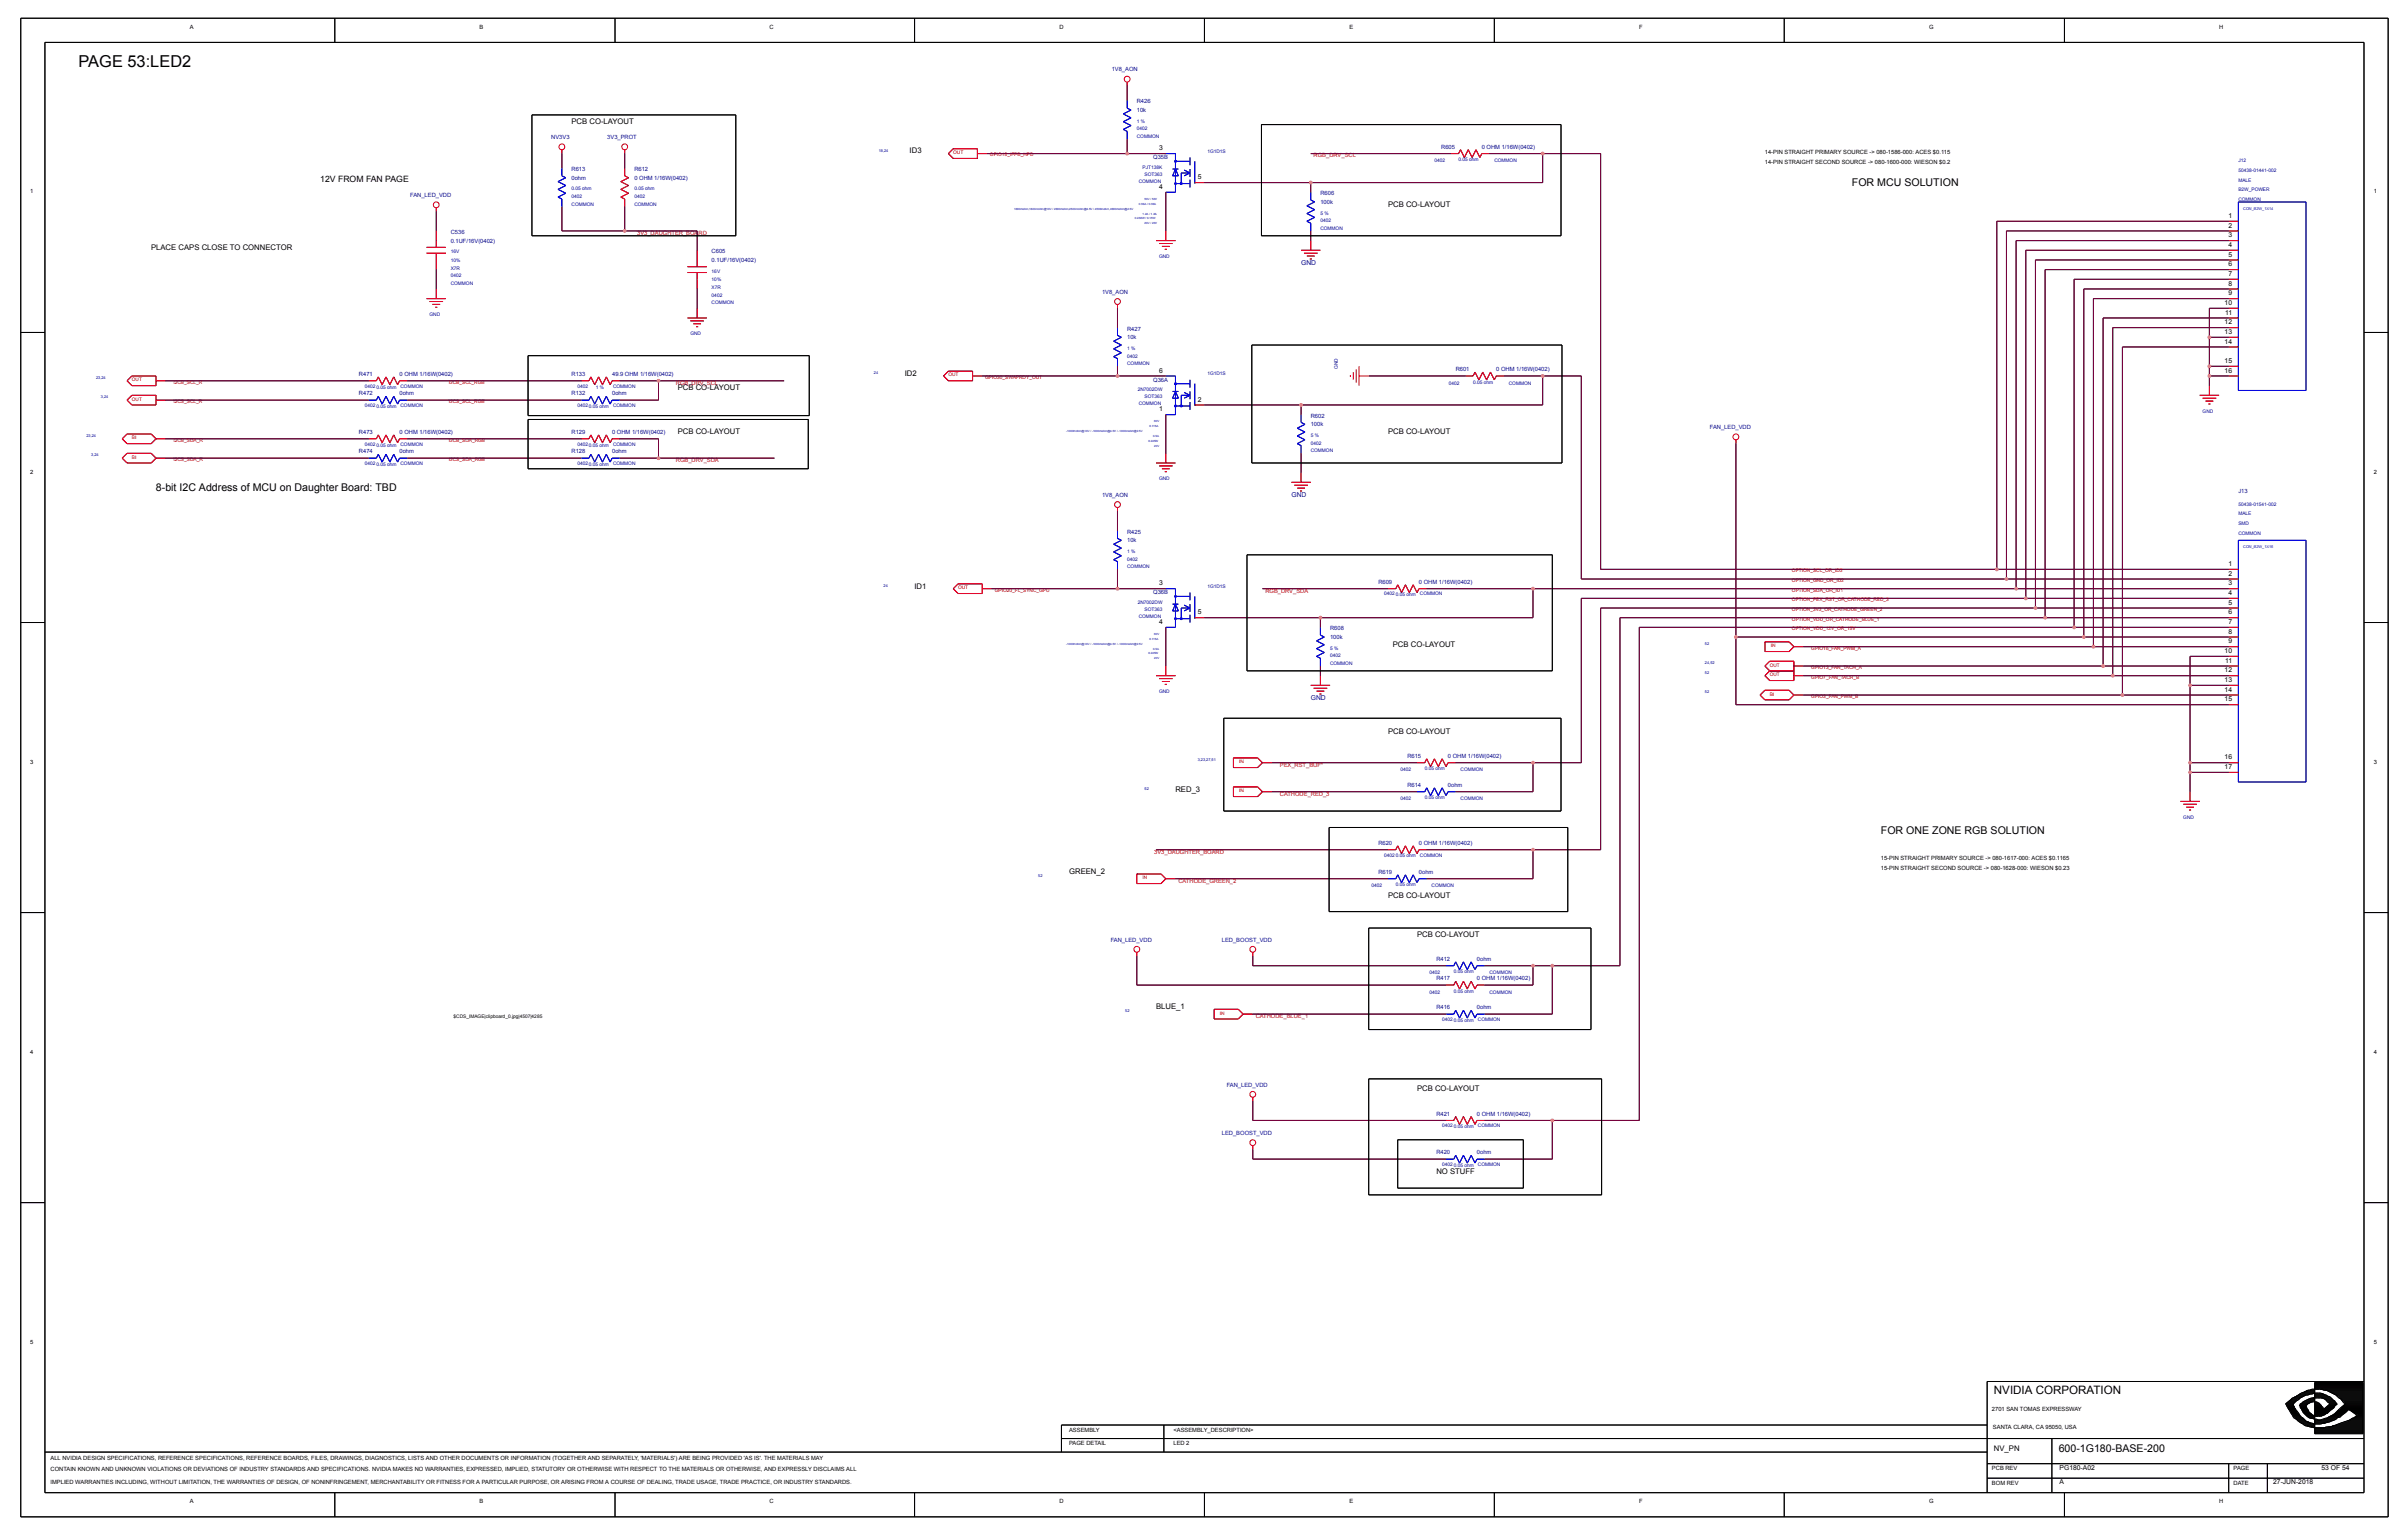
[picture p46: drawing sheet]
<svg xmlns="http://www.w3.org/2000/svg" width="191mm" height="122mm" viewBox="0 0 191 122" stroke-linecap="round" stroke-linejoin="round" font-family="sans-serif">
<defs><g id="words">
<text font-size="1.3" x="6.2" y="5.3">PAGE 53:LED2</text>
<text font-size=".9" x="158" y="110.4">NVIDIA CORPORATION</text>
<g font-size=".8">
<text x="146.7" y="14.8">FOR MCU SOLUTION</text>
<text x="12.4" y="38.9">8-bit I2C Address of MCU on Daughter Board: TBD</text>
<text x="149" y="66.1">FOR ONE ZONE RGB SOLUTION</text>
<text x="163.1" y="115">600-1G180-BASE-200</text>
</g>
<text font-size=".7" x="25.4" y="14.4">12V FROM FAN PAGE</text>
<g font-size=".6">
<text x="45.3" y="9.9">PCB CO-LAYOUT</text>
<text x="72.1" y="12.2">ID3</text>
<text x="110" y="16.4">PCB CO-LAYOUT</text>
<text x="12" y="19.8">PLACE CAPS CLOSE TO CONNECTOR</text>
<text x="71.7" y="29.8">ID2</text>
<text x="53.7" y="34.4">PCB CO-LAYOUT</text>
<text x="53.7" y="30.9">PCB CO-LAYOUT</text>
<text x="110" y="34.4">PCB CO-LAYOUT</text>
<text x="72.5" y="46.6">ID1</text>
<text x="110.4" y="51.2">PCB CO-LAYOUT</text>
<text x="110" y="58.1">PCB CO-LAYOUT</text>
<text x="93.1" y="62.7">RED_3</text>
<text x="84.7" y="69.2">GREEN_2</text>
<text x="110" y="71.1">PCB CO-LAYOUT</text>
<text x="112.3" y="74.2">PCB CO-LAYOUT</text>
<text x="91.6" y="79.9">BLUE_1</text>
<text x="112.3" y="86.4">PCB CO-LAYOUT</text>
<text x="113.8" y="92.9">NO STUFF</text>
<text x="158" y="114.9">NV_PN</text>
</g>
<g font-size=".5">
<text x="15" y="2.3">A</text>
<text x="38" y="2.3">B</text>
<text x="61" y="2.3">C</text>
<text x="83.9" y="2.3">D</text>
<text x="106.9" y="2.3">E</text>
<text x="129.9" y="2.3">F</text>
<text x="152.9" y="2.3">G</text>
<text x="175.8" y="2.3">H</text>
<text x="91.8" y="11.9">3</text>
<text x="2.4" y="15.3">1</text>
<text x="91.8" y="15">4</text>
<text x="94.9" y="14.2">5</text>
<text x="139.8" y="12.2">14-PIN STRAIGHT PRIMARY SOURCE -&gt; 080-1586-000: ACES $0.115</text>
<text x="139.8" y="13">14-PIN STRAIGHT SECOND SOURCE -&gt; 080-1600-000: WIESON $0.2</text>
<text x="176.6" y="17.3">1</text>
<text x="188.1" y="15.3">1</text>
<text x="176.6" y="18">2</text>
<text x="176.6" y="18.8">3</text>
<text x="176.6" y="19.6">4</text>
<text x="176.6" y="20.3">5</text>
<text x="176.6" y="21.1">6</text>
<text x="176.6" y="21.8">7</text>
<text x="176.6" y="22.6">8</text>
<text x="176.6" y="23.4">9</text>
<text x="91.8" y="29.5">6</text>
<text x="176.3" y="24.1">10</text>
<text x="176.3" y="25.7">12</text>
<text x="176.3" y="26.4">13</text>
<text x="176.3" y="27.2">14</text>
<text x="176.3" y="28.7">15</text>
<text x="176.3" y="29.5">16</text>
<text x="176.3" y="24.9">11</text>
<text x="91.8" y="32.6">1</text>
<text x="94.9" y="31.8">2</text>
<text x="2.4" y="37.5">2</text>
<text x="188.1" y="37.5">2</text>
<text x="91.8" y="46.3">3</text>
<text x="176.6" y="44.8">1</text>
<text x="176.6" y="45.6">2</text>
<text x="176.6" y="46.3">3</text>
<text x="176.6" y="47.1">4</text>
<text x="176.6" y="47.9">5</text>
<text x="91.8" y="49.4">4</text>
<text x="94.9" y="48.6">5</text>
<text x="176.3" y="51.7">10</text>
<text x="176.3" y="53.2">12</text>
<text x="176.3" y="52.5">11</text>
<text x="176.6" y="48.6">6</text>
<text x="176.6" y="49.4">7</text>
<text x="176.6" y="50.2">8</text>
<text x="176.6" y="50.9">9</text>
<text x="176.3" y="54">13</text>
<text x="176.3" y="54.8">14</text>
<text x="176.3" y="55.5">15</text>
<text x="2.4" y="60.5">3</text>
<text x="176.3" y="60.1">16</text>
<text x="176.3" y="60.9">17</text>
<text x="188.1" y="60.5">3</text>
<text x="149" y="68.1">15-PIN STRAIGHT PRIMARY SOURCE -&gt; 080-1617-000: ACES $0.1165</text>
<text x="149" y="68.9">15-PIN STRAIGHT SECOND SOURCE -&gt; 080-1628-000: WIESON $0.23</text>
<text x="2.4" y="83.4">4</text>
<text x="188.1" y="83.4">4</text>
<text x="2.4" y="106.4">5</text>
<text x="188.1" y="106.4">5</text>
<text x="84.7" y="113.4">ASSEMBLY</text>
<text x="93" y="113.4">&lt;ASSEMBLY_DESCRIPTION&gt;</text>
<text x="157.8" y="111.8">2701 SAN TOMAS EXPRESSWAY</text>
<text x="157.9" y="113.1">SANTA CLARA, CA 95050, USA</text>
<text x="4" y="116.5">CONTAIN KNOWN AND UNKNOWN VIOLATIONS OR DEVIATIONS OF INDUSTRY STANDARDS AND SPECIFICATIONS. NVIDIA MAKES NO WARRANTIES, EXPRESSED, IMPLIED, STATUTORY OR OTHERWISE WITH RESPECT TO THE MATERIALS OR OTHERWISE, AND EXPRESSLY DISCLAIMS ALL</text>
<text x="4" y="115.6">ALL NVIDIA DESIGN SPECIFICATIONS, REFERENCE SPECIFICATIONS, REFERENCE BOARDS, FILES, DRAWINGS, DIAGNOSTICS, LISTS AND OTHER DOCUMENTS OR INFORMATION (TOGETHER AND SEPARATELY, 'MATERIALS') ARE BEING PROVIDED 'AS IS'. THE MATERIALS MAY</text>
<text x="4" y="117.5">IMPLIED WARRANTIES INCLUDING, WITHOUT LIMITATION, THE WARRANTIES OF DESIGN, OF NONINFRINGEMENT, MERCHANTABILITY OR FITNESS FOR A PARTICULAR PURPOSE, OR ARISING FROM A COURSE OF DEALING, TRADE USAGE, TRADE PRACTICE, OR INDUSTRY STANDARDS.</text>
<text x="15" y="119">A</text>
<text x="38" y="119">B</text>
<text x="61" y="119">C</text>
<text x="83.9" y="119">D</text>
<text x="84.7" y="114.5">PAGE DETAIL</text>
<text x="93" y="114.5">LED 2</text>
<text x="106.9" y="119">E</text>
<text x="129.9" y="119">F</text>
<text x="152.9" y="119">G</text>
<text x="157.8" y="117.6">BOM REV</text>
<text x="157.8" y="116.4">PCB REV</text>
<text x="163.2" y="117.5">A</text>
<text x="163.2" y="116.4">PG180-A02</text>
<text x="175.8" y="119">H</text>
<text x="177" y="116.4">PAGE</text>
<text x="177" y="117.6">DATE</text>
<text x="180.1" y="117.5">27-JUN-2018</text>
<text x="183.9" y="116.4">53 OF 54</text>
</g>
<g font-size=".5" fill="#0000a0">
<text x="88.1" y="5.7">1V8_AON</text>
<text x="43.7" y="11">NV3V3</text>
<text x="48.1" y="11">3V3_PROT</text>
<text x="90.1" y="8.2">R426</text>
<text x="90.1" y="8.9">10k</text>
<text x="114.2" y="11.8">R605</text>
<text x="117.4" y="11.8">0 OHM 1/16W(0402)</text>
<text x="32.5" y="15.6">FAN_LED_VDD</text>
<text x="45.3" y="13.5">R613</text>
<text x="45.3" y="14.2">0ohm</text>
<text x="50.3" y="13.5">R612</text>
<text x="50.3" y="14.2">0 OHM 1/16W(0402)</text>
<text x="91.4" y="12.6">Q35B</text>
<text x="104.6" y="15.5">R606</text>
<text x="104.6" y="16.1">100k</text>
<text x="35.7" y="18.5">C536</text>
<text x="35.7" y="19.2">0.1UF/16V(0402)</text>
<text x="56.4" y="20">C605</text>
<text x="56.4" y="20.7">0.1UF/16V(0402)</text>
<text x="87.3" y="23.3">1V8_AON</text>
<text x="103.1" y="21">GND</text>
<text x="28.4" y="29.8">R471</text>
<text x="31.7" y="29.8">0 OHM 1/16W(0402)</text>
<text x="45.3" y="29.8">R133</text>
<text x="48.5" y="29.8">49.9 OHM 1/16W(0402)</text>
<text x="89.3" y="26.2">R427</text>
<text x="89.3" y="26.9">10k</text>
<text x="115.3" y="29.4">R601</text>
<text x="118.6" y="29.4">0 OHM 1/16W(0402)</text>
<text x="28.4" y="35.9">R474</text>
<text x="28.4" y="34.4">R473</text>
<text x="28.4" y="31.3">R472</text>
<text x="31.7" y="34.4">0 OHM 1/16W(0402)</text>
<text x="31.7" y="35.9">0ohm</text>
<text x="31.7" y="31.3">0ohm</text>
<text x="45.3" y="35.9">R128</text>
<text x="45.3" y="34.4">R129</text>
<text x="45.3" y="31.3">R132</text>
<text x="48.5" y="35.9">0ohm</text>
<text x="48.5" y="34.4">0 OHM 1/16W(0402)</text>
<text x="48.5" y="31.3">0ohm</text>
<text x="91.4" y="30.2">Q36A</text>
<text x="103.9" y="33.1">R602</text>
<text x="103.9" y="33.8">100k</text>
<text x="135.5" y="34">FAN_LED_VDD</text>
<text x="87.3" y="39.3">1V8_AON</text>
<text x="102.3" y="39.3">GND</text>
<text x="177.4" y="39">J13</text>
<text x="89.3" y="42.3">R425</text>
<text x="89.3" y="42.9">10k</text>
<text x="91.4" y="47.1">Q36B</text>
<text x="109.2" y="46.2">R609</text>
<text x="112.4" y="46.2">0 OHM 1/16W(0402)</text>
<text x="105.4" y="49.9">R608</text>
<text x="105.4" y="50.6">100k</text>
<text x="103.9" y="55.4">GND</text>
<text x="111.5" y="62.3">R614</text>
<text x="111.5" y="60">R615</text>
<text x="114.7" y="62.3">0ohm</text>
<text x="114.7" y="60">0 OHM 1/16W(0402)</text>
<text x="109.2" y="69.2">R619</text>
<text x="109.2" y="66.9">R620</text>
<text x="112.4" y="69.2">0ohm</text>
<text x="112.4" y="66.9">0 OHM 1/16W(0402)</text>
<text x="88" y="74.6">FAN_LED_VDD</text>
<text x="96.8" y="74.6">LED_BOOST_VDD</text>
<text x="113.8" y="77.6">R417</text>
<text x="113.8" y="76.1">R412</text>
<text x="117" y="77.6">0 OHM 1/16W(0402)</text>
<text x="117" y="76.1">0ohm</text>
<text x="113.8" y="79.9">R416</text>
<text x="117" y="79.9">0ohm</text>
<text x="96.8" y="89.9">LED_BOOST_VDD</text>
<text x="97.2" y="86">FAN_LED_VDD</text>
<text x="113.8" y="88.3">R421</text>
<text x="117" y="88.3">0 OHM 1/16W(0402)</text>
<text x="113.8" y="91.4">R420</text>
<text x="117" y="91.4">0ohm</text>
</g>
<g font-size=".5" fill="#f00">
<text x="104.1" y="12.5">RGB_DRV_SCL</text>
<text x="50.5" y="18.6">3V3_DAUGHTER_BOARD</text>
<text x="53.6" y="30.5">RGB_DRV_SCL</text>
<text x="53.6" y="36.6">RGB_DRV_SDA</text>
<text x="100.3" y="46.9">RGB_DRV_SDA</text>
<text x="101.4" y="63">CATHODE_RED_3</text>
<text x="101.4" y="60.7">PEX_RST_BUF*</text>
<text x="91.5" y="67.6">3V3_DAUGHTER_BOARD</text>
<text x="93.4" y="69.9">CATHODE_GREEN_2</text>
<text x="99.5" y="80.6">CATHODE_BLUE_1</text>
</g>
<g font-size=".4" fill="#0000a0">
<text x="90.1" y="10.3">0402</text>
<text x="90.1" y="10.9">COMMON</text>
<text x="90.1" y="9.7">1 %</text>
<text x="45.3" y="16.3">COMMON</text>
<text x="45.3" y="15.7">0402</text>
<text x="45.3" y="15.1">0.05 ohm</text>
<text x="50.3" y="15.1">0.05 ohm</text>
<text x="50.3" y="15.7">0402</text>
<text x="50.3" y="16.3">COMMON</text>
<text x="90.2" y="14.5">COMMON</text>
<text x="90.5" y="13.4">PJT138K</text>
<text x="90.7" y="13.9">SOT363</text>
<text x="95.7" y="12.1">1G1D1S</text>
<text x="104.6" y="17">5 %</text>
<text x="104.6" y="17.6">0402</text>
<text x="113.7" y="12.9">0402</text>
<text x="115.6" y="12.8">0.05 ohm</text>
<text x="118.4" y="12.9">COMMON</text>
<text x="177.4" y="12.9">J12</text>
<text x="177.4" y="15.9">COMMON</text>
<text x="177.4" y="13.6">50438-01441-002</text>
<text x="177.4" y="14.4">MALE</text>
<text x="177.4" y="15.1">B2W_POWER</text>
<text x="35.7" y="20">16V</text>
<text x="35.7" y="20.7">10%</text>
<text x="35.7" y="22">0402</text>
<text x="35.7" y="21.4">X7R</text>
<text x="35.7" y="22.6">COMMON</text>
<text x="56.4" y="23.5">0402</text>
<text x="56.4" y="21.6">16V</text>
<text x="56.4" y="22.9">X7R</text>
<text x="56.4" y="22.3">10%</text>
<text x="91.8" y="20.4">GND</text>
<text x="104.6" y="18.2">COMMON</text>
<text x="34" y="25">GND</text>
<text x="54.7" y="26.6">GND</text>
<text x="56.4" y="24.1">COMMON</text>
<text x="89.3" y="27.7">1 %</text>
<text x="89.3" y="28.9">COMMON</text>
<text x="89.3" y="28.3">0402</text>
<text x="95.7" y="29.7">1G1D1S</text>
<text x="106" y="29.2" transform="rotate(-90 106 29.2)">GND</text>
<text x="28.9" y="35.3">0402</text>
<text x="28.9" y="32.2">0402</text>
<text x="28.9" y="30.7">0402</text>
<text x="29.8" y="35.4">0.05 ohm</text>
<text x="29.8" y="32.3">0.05 ohm</text>
<text x="29.8" y="30.8">0.05 ohm</text>
<text x="31.7" y="35.3">COMMON</text>
<text x="31.7" y="32.2">COMMON</text>
<text x="31.7" y="30.7">COMMON</text>
<text x="45.7" y="35.3">0402</text>
<text x="45.7" y="32.2">0402</text>
<text x="45.7" y="30.7">0402</text>
<text x="46.7" y="35.4">0.05 ohm</text>
<text x="46.7" y="32.3">0.05 ohm</text>
<text x="47.2" y="30.8">1 %</text>
<text x="48.6" y="35.3">COMMON</text>
<text x="48.6" y="32.2">COMMON</text>
<text x="48.6" y="30.7">COMMON</text>
<text x="90.2" y="31">2N7002DW</text>
<text x="90.2" y="32.1">COMMON</text>
<text x="90.7" y="31.5">SOT363</text>
<text x="103.9" y="35.8">COMMON</text>
<text x="103.9" y="35.2">0402</text>
<text x="103.9" y="34.6">5 %</text>
<text x="114.8" y="30.5">0402</text>
<text x="116.7" y="30.4">0.05 ohm</text>
<text x="119.6" y="30.5">COMMON</text>
<text x="174.5" y="32.7">GND</text>
<text x="28.9" y="36.8">0402</text>
<text x="29.8" y="36.9">0.05 ohm</text>
<text x="31.7" y="36.8">COMMON</text>
<text x="45.7" y="36.8">0402</text>
<text x="46.7" y="36.9">0.05 ohm</text>
<text x="48.6" y="36.8">COMMON</text>
<text x="91.8" y="38">GND</text>
<text x="177.4" y="40.8">MALE</text>
<text x="177.4" y="40">50438-01541-002</text>
<text x="177.4" y="41.6">SMD</text>
<text x="89.3" y="45">COMMON</text>
<text x="89.3" y="44.4">0402</text>
<text x="89.3" y="43.8">1 %</text>
<text x="90.2" y="47.8">2N7002DW</text>
<text x="95.7" y="46.5">1G1D1S</text>
<text x="109.7" y="47.2">0402</text>
<text x="110.6" y="47.2">0.05 ohm</text>
<text x="112.5" y="47.2">COMMON</text>
<text x="177.4" y="42.3">COMMON</text>
<text x="90.2" y="48.9">COMMON</text>
<text x="90.7" y="48.4">SOT363</text>
<text x="105.4" y="52.7">COMMON</text>
<text x="105.4" y="52.1">0402</text>
<text x="105.4" y="51.4">5 %</text>
<text x="91.8" y="54.9">GND</text>
<text x="111" y="63.4">0402</text>
<text x="111" y="61.1">0402</text>
<text x="112.9" y="63.3">0.05 ohm</text>
<text x="112.9" y="61">0.05 ohm</text>
<text x="115.7" y="63.4">COMMON</text>
<text x="115.7" y="61.1">COMMON</text>
<text x="173" y="64.8">GND</text>
<text x="108.7" y="70.3">0402</text>
<text x="109.7" y="67.8">0402</text>
<text x="110.6" y="70.2">0.05 ohm</text>
<text x="110.6" y="67.9">0.05 ohm</text>
<text x="112.5" y="67.8">COMMON</text>
<text x="113.4" y="70.3">COMMON</text>
<text x="113.3" y="77.2">0402</text>
<text x="115.2" y="77.1">0.05 ohm</text>
<text x="118" y="77.2">COMMON</text>
<text x="113.3" y="78.7">0402</text>
<text x="114.3" y="80.8">0402</text>
<text x="115.2" y="80.9">0.05 ohm</text>
<text x="115.2" y="78.6">0.05 ohm</text>
<text x="117.1" y="80.8">COMMON</text>
<text x="118" y="78.7">COMMON</text>
<text x="114.3" y="89.3">0402</text>
<text x="115.2" y="89.3">0.05 ohm</text>
<text x="117.1" y="89.3">COMMON</text>
<text x="114.3" y="92.3">0402</text>
<text x="115.2" y="92.4">0.05 ohm</text>
<text x="117.1" y="92.3">COMMON</text>
</g>
<g font-size=".4" fill="#f00">
<text x="75.5" y="12.2">OUT</text>
<text x="78.4" y="12.4">GPIO15_IFPB_HPD</text>
<text x="75.1" y="29.8">OUT</text>
<text x="10.4" y="34.8">BI</text>
<text x="10.4" y="31.7">OUT</text>
<text x="10.4" y="30.2">OUT</text>
<text x="13.7" y="30.4">I2CB_SCL_R</text>
<text x="13.7" y="35">I2CB_SDA_R</text>
<text x="13.7" y="31.9">I2CS_SCL_R</text>
<text x="35.6" y="30.4">I2CB_SCL_RGB</text>
<text x="35.6" y="35">I2CB_SDA_RGB</text>
<text x="35.6" y="31.9">I2CS_SCL_RGB</text>
<text x="78.1" y="30">GPIO30_SWAPRDY_OUT</text>
<text x="10.4" y="36.3">BI</text>
<text x="13.7" y="36.5">I2CS_SDA_R</text>
<text x="35.6" y="36.5">I2CS_SDA_RGB</text>
<text x="75.9" y="46.7">OUT</text>
<text x="78.8" y="46.8">GPIO20_FL_SYNC_GPU</text>
<text x="142" y="46.1">OPTION_GND_OR_ID2</text>
<text x="142" y="47.6">OPTION_PEX_RST_OR_CATHODE_RED_3</text>
<text x="142" y="45.3">OPTION_SCL_OR_ID3</text>
<text x="142" y="46.8">OPTION_SDA_OR_ID1</text>
<text x="140.2" y="53.5">OUT</text>
<text x="140.2" y="52.8">OUT</text>
<text x="140.3" y="51.2">IN</text>
<text x="142" y="48.4">OPTION_3V3_OR_CATHODE_GREEN_2</text>
<text x="142" y="49.9">OPTION_VDD_12V_OR_15V</text>
<text x="142" y="49.1">OPTION_VDD_OR_CATHODE_BLUE_1</text>
<text x="143.5" y="53">GPIO13_FAN_TACH_A</text>
<text x="143.5" y="51.4">GPIO16_FAN_PWM_A</text>
<text x="143.5" y="53.7">GPIO7_FAN_TACH_B</text>
<text x="140.2" y="55.1">BI</text>
<text x="143.5" y="55.3">GPIO3_FAN_PWM_B</text>
<text x="98.2" y="62.7">IN</text>
<text x="98.2" y="60.4">IN</text>
<text x="90.5" y="69.6">IN</text>
<text x="96.7" y="80.3">IN</text>
</g>
<text font-size=".4" x="35.9" y="80.6">$CDS_IMAGE|clipboard_0.jpg|4507|4285</text>
<g font-size=".3" fill="#0000a0">
<text x="69.6" y="12">18,24</text>
<text x="69.2" y="29.6">24</text>
<text x="6.9" y="34.6">23,24</text>
<text x="7.6" y="30">23,24</text>
<text x="8" y="31.5">3,24</text>
<text x="7.2" y="36.1">3,24</text>
<text x="70" y="46.5">24</text>
<text x="135.1" y="51.1">52</text>
<text x="135.1" y="53.4">52</text>
<text x="135.1" y="52.6">24,52</text>
<text x="135.1" y="54.9">52</text>
<text x="90.7" y="62.5">52</text>
<text x="94.9" y="60.2">3,23,27,51</text>
<text x="82.3" y="69.4">52</text>
<text x="89.2" y="80.1">52</text>
</g>
<g font-size=".3" fill="#00f">
<text x="177.7" y="16.6">CON_B2W_1X14</text>
<text x="177.7" y="43.4">CON_B2W_1X16</text>
</g>
<g font-size=".2" fill="#0000a0">
<text x="80.3" y="16.6">1600mohm,1600mohm@10V / 2500mohm,2500mohm@4.5V / 4500mohm,4500mohm@2.5V</text>
<text x="89.9" y="17.4">0.236W / 0.15W</text>
<text x="90.2" y="16.2">0.36A / 0.36A</text>
<text x="90.5" y="17">1.2A / 1.2A</text>
<text x="90.7" y="17.8">20V / 20V</text>
<text x="90.7" y="15.8">50V / 50V</text>
<text x="84.5" y="34.2">-1000mohm@10V / -1000mohm@4.5V / -1000mohm@2.5V</text>
<text x="91" y="35">0.225W</text>
<text x="91.1" y="33.8">0.115A</text>
<text x="91.4" y="34.6">0.5A</text>
<text x="91.5" y="35.4">20V</text>
<text x="91.5" y="33.4">60V</text>
<text x="84.5" y="51.1">-1000mohm@10V / -1000mohm@4.5V / -1000mohm@2.5V</text>
<text x="91" y="51.8">0.225W</text>
<text x="91.1" y="50.7">0.115A</text>
<text x="91.4" y="51.4">0.5A</text>
<text x="91.5" y="52.2">20V</text>
<text x="91.5" y="50.3">60V</text>
</g>
</g></defs>
<g fill="#000">
<path d="M34.6 16.8v1.5zM34.6 19.1v.5zM34.6 18.3v.8zM34.6 16.4v.4zM33.8 19.6h1.5zM44.2 15.6l.3 .2zM44.2 15l.6 .3zM44.2 15l.6-.3zM44.2 14.4l.6-.3zM44.5 16.4v1.9zM44.5 12.2v1.1zM44.5 15.8v.6z"/>
<path d="M44.5 13.3v.6zM44.5 11.9v.3zM44.2 15.6l.6-.3zM44.2 14.4l.6 .3zM44.5 13.9l.3 .2zM49.2 15.6l.3 .2zM49.2 15l.6 .3zM49.2 15l.6-.3zM49.2 14.4l.6-.3zM49.5 16.4v1.9zM49.5 12.2v1.1zM49.5 15.8v.6z"/>
<path d="M49.5 13.3v.6zM49.5 11.9v.3zM49.2 15.6l.6-.3zM49.2 14.4l.6 .3zM49.5 13.9l.3 .2zM55.2 18.3v1.5zM75.1 12.2l.4-.4zM75.5 11.8h1.9zM75.1 12.2l.4 .3zM77.4 11.8v.7zM75.5 12.5h1.9zM77.4 12.2h.8z"/>
<path d="M89 10.2l.3 .2zM89 9.6l.6 .3zM89 9.6l.6-.3zM89 9l.6-.3zM89.3 6.8v1.2zM89.3 11v1.2zM89.3 10.4v.6zM89.3 8v.6zM89.3 6.5v.3zM89 10.2l.6-.3zM89 9l.6 .3zM89.3 8.6l.3 .1z"/>
<path d="M91.6 19.1h1.5zM91.8 19.3h1.1zM92.3 19.7h.1zM92.4 18.3v.8zM92.1 19.5h.6zM93.1 13.4l-.2 .5zM93.1 13.4l.3 .5zM92.4 12.2h.7zM92.4 15.2h.7zM92.9 13.4h.5zM92.9 13.9h.5zM93.6 13.7v.8z"/>
<path d="M93.6 13.7h.7zM93.1 12.8h1.2zM93.1 14.5h1.2zM94.3 14.2v.6zM94.3 13.4v.6zM94.3 12.5v.6zM93.8 13.5l.5 .2zM93.8 13.9l.5-.2zM94.7 12.8v1.7zM94.7 14.5h.7zM103.1 19.8h1.5zM103.5 17.5l.4 .2z"/>
<path d="M103.5 16.9l.7 .3zM103.5 16.9l.7-.3zM103.5 16.3l.7-.3zM103.9 18.3v.8zM103.9 14.5v.7zM103.9 17.7v.6zM103.9 15.2v.6zM103.9 19.1v.7zM103.5 17.5l.7-.3zM103.5 16.3l.7 .3zM103.9 15.8l.3 .2zM115 12.2h.6z"/>
<path d="M115.7 11.9l-.1 .3zM115.7 11.9l.3 .6zM116.3 11.9l-.3 .6zM116.3 11.9l.3 .6zM116.9 11.9l-.3 .6zM116.9 11.9l.4 .6zM117.4 12.2l-.1 .3zM117.4 12.2h.6zM176.6 17.5h.8zM176.6 18.3h.8zM176.6 19.1h.8zM176.6 19.8h.8z"/>
<path d="M9.7 36.3l.4-.4zM9.7 34.7l.4-.3zM10.1 36.7h1.9zM9.7 36.3l.4 .4zM10.1 35.1h1.9zM9.7 34.7l.4 .4zM10.1 31.7l.3-.4zM10.1 30.2l.3-.4zM10.4 31.3h2zM10.1 31.7l.3 .4zM10.4 29.8h2zM10.1 30.2l.3 .3z"/>
<path d="M12 36.7l.4-.4zM10.1 35.9h1.9zM12 35.1l.4-.4zM10.1 34.4h1.9zM12 35.9l.4 .4zM12 34.4l.4 .3zM12.4 31.3v.8zM10.4 32.1h2zM12.4 29.8v.7zM10.4 30.5h2zM12.4 36.3h.7zM12.4 34.7h.7z"/>
<path d="M12.4 31.7h.7zM12.4 30.2h.7zM29.2 36.3h.6zM29.2 34.7h.6zM29.2 31.7h.6zM29.2 30.2h.6zM30 36l-.2 .3zM30 34.4l-.2 .3zM30 31.4l-.2 .3zM30 29.8l-.2 .4zM30 36l.3 .6zM30 34.4l.3 .7z"/>
<path d="M30 31.4l.3 .6zM30 29.8l.3 .7zM30.6 36l-.3 .6zM30.6 36l.3 .6zM30.6 34.4l-.3 .7zM30.6 34.4l.3 .7zM30.6 31.4l-.3 .6zM30.6 31.4l.3 .6zM30.6 29.8l-.3 .7zM30.6 29.8l.3 .7zM31.2 36l-.3 .6zM31.2 34.4l-.3 .7z"/>
<path d="M31.2 31.4l-.3 .6zM31.2 29.8l-.3 .7zM31.2 36l.3 .6zM31.2 34.4l.3 .7zM31.2 31.4l.3 .6zM31.2 29.8l.3 .7zM31.7 36.3l-.2 .3zM31.7 34.7l-.2 .4zM31.7 31.7l-.2 .3zM31.7 30.2l-.2 .3zM31.7 36.3h.6zM31.7 34.7h.6z"/>
<path d="M31.7 31.7h.6zM31.7 30.2h.6zM33.8 23.6h1.5zM34 23.9h1.1zM34.5 24.3h.1zM34.6 21.3v1.6zM34.6 20v.6zM34.6 20.6v.7zM34.6 22.9v.7zM34.3 24.1h.6zM33.8 20h1.5zM46.1 36.3h.6z"/>
<path d="M46.1 34.7h.6zM46.1 31.7h.6zM46.1 30.2h.6zM46.8 36l-.1 .3zM46.8 34.4l-.1 .3zM46.8 31.4l-.1 .3zM46.8 29.8l-.1 .4zM46.8 36l.3 .6zM46.8 34.4l.3 .7zM46.8 31.4l.3 .6zM46.8 29.8l.3 .7zM47.4 36l-.3 .6z"/>
<path d="M47.4 36l.3 .6zM47.4 34.4l-.3 .7zM47.4 34.4l.3 .7zM47.4 31.4l-.3 .6zM47.4 31.4l.3 .6zM47.4 29.8l-.3 .7zM47.4 29.8l.3 .7zM48 36l-.3 .6zM48 34.4l-.3 .7zM48 31.4l-.3 .6zM48 29.8l-.3 .7zM48 36l.3 .6z"/>
<path d="M48 34.4l.3 .7zM48 31.4l.3 .6zM48 29.8l.3 .7zM48.5 36.3l-.2 .3zM48.5 34.7l-.2 .4zM48.5 31.7l-.2 .3zM48.5 30.2l-.2 .3zM48.5 36.3h.6zM48.5 34.7h.6zM48.5 31.7h.6zM48.5 30.2h.6zM52.2 30.2v1.5z"/>
<path d="M52.2 34.7v1.6zM54.5 25.2h1.5zM54.7 25.4h1.1zM55.2 25.9h.1zM55.2 22.9v1.5zM55.2 21.6v.5zM55.2 20.6v.5zM55.2 19.8v.8zM55.2 22.1v.8zM55.2 24.4v.8zM54.9 25.6h.6zM54.5 21.1h1.5z"/>
<path d="M54.5 21.6h1.5zM74.8 29.8l.3-.4zM75.1 29.4h2zM74.8 29.8l.3 .4zM77.1 29.4v.8zM75.1 30.2h2zM77.1 29.8h.7zM88.2 28.2l.3 .2zM88.2 27.6l.6 .3zM88.2 27.6l.6-.3zM88.2 27l.6-.3zM88.5 24.4v1.5z"/>
<path d="M88.5 29v.8zM88.5 28.4v.6zM88.5 25.9v.7zM88.5 24.1v.3zM88.2 28.2l.6-.3zM88.2 27l.6 .3zM88.5 26.6l.3 .1zM91.6 36.7h1.5zM91.8 36.9h1.1zM92.3 37.4h.1zM92.4 35.9v.8zM92.1 37.1h.6z"/>
<path d="M93.1 31l-.2 .5zM93.1 31l.3 .5zM92.4 29.8h.7zM92.4 32.8h.7zM92.9 31h.5zM92.9 31.5h.5zM93.6 31.3v.8zM93.6 31.3h.7zM93.1 30.4h1.2zM93.1 32.1h1.2zM94.3 31.8v.7zM94.3 31v.6z"/>
<path d="M94.3 30.1v.6zM93.8 31.1l.5 .2zM93.8 31.5l.5-.2zM94.7 30.4v1.7zM94.7 32.1h.7zM102.3 38.2h1.6zM102.6 38.4h1zM102.8 35.1l.3 .2zM102.8 34.5l.6 .3zM102.8 34.5l.6-.3zM102.8 33.9l.6-.3zM103 38.9h.2z"/>
<path d="M103.1 35.9v1.5zM103.1 32.1v.7zM103.1 35.3v.6zM103.1 32.8v.6zM103.1 37.4v.8zM103.3 20h1.1zM102.8 35.1l.6-.3zM102.8 33.9l.6 .3zM103.1 33.4l.3 .2zM102.8 38.7h.6zM103.8 20.5h.1zM103.5 20.3h.7z"/>
<path d="M116.1 29.8h.6zM116.9 29.5l-.2 .3zM116.9 29.5l.3 .6zM117.5 29.5l-.3 .6zM117.5 29.5l.3 .6zM118.1 29.5l-.3 .6zM118.1 29.5l.3 .6zM118.6 29.8l-.2 .3zM118.6 29.8h.6zM137.5 34.8v.3zM174.3 31.3h1.5zM174.5 31.5h1.1z"/>
<path d="M175 32h.1zM175.1 29.8v.7zM175.1 29v.8zM175.1 24.4h1.5zM175.1 29h1.5zM175.1 30.5v.8zM174.8 31.8h.6zM175.1 29.8h1.5zM175.1 26.7h1.5zM176.6 20.6h.8zM176.6 21.3h.8zM176.6 22.1h.8z"/>
<path d="M176.6 22.9h.8zM176.6 23.6h.8zM176.6 24.4h.8zM176.6 25.2h.8zM176.6 25.9h.8zM176.6 26.7h.8zM176.6 27.5h.8zM176.6 29h.8zM176.6 29.8h.8zM75.5 46.6l.4-.4zM75.9 46.2h1.9zM75.5 46.6l.4 .4z"/>
<path d="M77.8 46.2v.8zM75.9 47h1.9zM77.8 46.6h.8zM88.2 44.3l.3 .2zM88.2 43.7l.6 .3zM88.2 43.7l.6-.3zM88.2 43.1l.6-.3zM88.5 45.1v1.5zM88.5 40.5v1.5zM88.5 44.5v.6zM88.5 42v.6zM88.5 40.2v.3z"/>
<path d="M88.2 44.3l.6-.3zM88.2 43.1l.6 .3zM88.5 42.6l.3 .2zM91.6 53.5h1.5zM91.8 53.7h1.1zM92.3 54.2h.1zM92.4 52.7v.8zM92.1 54h.6zM93.1 47.8l-.2 .6zM93.1 47.8l.3 .6zM92.4 46.6h.7zM92.4 49.7h.7z"/>
<path d="M92.9 47.8h.5zM92.9 48.4h.5zM93.6 48.1v.9zM93.6 48.1h.7zM93.1 47.2h1.2zM93.1 49h1.2zM94.3 48.7v.6zM94.3 47.8v.7zM94.3 46.9v.6zM93.8 47.9l.5 .2zM93.8 48.4l.5-.3zM94.7 47.2v1.8z"/>
<path d="M94.7 48.9h.7zM103.9 54.3h1.5zM104.1 54.5h1.1zM104.3 52l.3 .1zM104.3 51.4l.6 .3zM104.3 51.4l.6-.3zM104.3 50.7l.6-.3zM104.5 55h.2zM104.6 52.7v.8zM104.6 48.9v.8zM104.6 52.1v.6zM104.6 49.7v.6z"/>
<path d="M104.6 53.5v.8zM104.3 52l.6-.3zM104.3 50.7l.6 .4zM104.6 50.3l.3 .1zM104.3 54.7h.6zM110 46.6h.6zM110.7 46.3l-.1 .3zM110.7 46.3l.4 .6zM111.4 46.3l-.3 .6zM111.4 46.3l.3 .6zM112 46.3l-.3 .6zM112 46.3l.3 .6z"/>
<path d="M112.4 46.6l-.1 .3zM112.4 46.6h.6zM139.5 55l.3-.3zM139.8 53.5l.4-.4zM139.8 52.7l.4-.3zM139.8 50.8v.8zM139.8 51.6h2zM139.8 55.4h2zM139.5 55l.3 .4zM140.2 53.1h1.9zM139.8 53.5l.4 .4zM140.2 52.4h1.9z"/>
<path d="M139.8 52.7l.4 .4zM139.8 50.8h2zM141.8 51.6l.3-.4zM141.8 55.4l.3-.4zM139.8 54.7h2zM141.8 54.7l.3 .3zM142.1 53.1v.8zM140.2 53.9h1.9zM142.1 52.4v.7zM141.8 50.8l.3 .4zM142.1 51.2h.8zM142.1 53.5h.8z"/>
<path d="M142.1 52.7h.8zM142.1 55h.8zM176.6 45.1h.8zM176.6 45.8h.8zM176.6 46.6h.8zM176.6 47.4h.8zM176.6 48.1h.8zM176.6 48.9h.8zM176.6 49.7h.8zM176.6 50.4h.8zM176.6 51.2h.8zM176.6 52h.8z"/>
<path d="M176.6 52.7h.8zM176.6 53.5h.8zM176.6 54.3h.8zM176.6 55h.8zM176.6 55.8h.8zM90.1 75.4v.3zM90.1 69.2v.8zM90.1 70h1.9zM90.1 69.2h1.9zM92 70l.4-.4zM92 69.2l.4 .4zM92.4 69.6h.7z"/>
<path d="M96.2 79.9v.8zM97.7 62.3v.8zM97.7 63.1h1.9zM97.7 60v.8zM97.7 60.8h1.9zM96.2 79.9h1.9zM99.3 75.7v.8zM99.3 75.4v.3zM97.7 62.3h1.9zM100 62.7l-.4 .4zM97.7 60h1.9zM99.6 60.8l.4-.4z"/>
<path d="M99.6 62.3l.4 .4zM100 62.7h.8zM99.6 60l.4 .4zM100 60.4h.8zM110 69.6h.6zM110 67.3h.6zM110.7 69.3l-.1 .3zM110.7 67l-.1 .3zM110.7 69.3l.4 .6zM110.7 67l.4 .6zM111.4 69.3l-.3 .6zM111.4 69.3l.3 .6z"/>
<path d="M111.4 67l-.3 .6zM111.4 67l.3 .6zM112 69.3l-.3 .6zM112 67l-.3 .6zM112 69.3l.3 .6zM112 67l.3 .6zM112.4 69.6l-.1 .3zM112.4 67.3l-.1 .3zM112.4 69.6h.6zM112.4 67.3h.6zM112.3 62.7h.6zM112.3 60.4h.6z"/>
<path d="M113 62.4l-.1 .3zM113 60.1l-.1 .3zM113 62.4l.3 .6zM113 60.1l.3 .6zM113.7 62.4l-.4 .6zM113.7 62.4l.3 .6zM113.7 60.1l-.4 .6zM113.7 60.1l.3 .6zM114.3 62.4l-.3 .6zM114.3 60.1l-.3 .6zM114.3 62.4l.3 .6zM114.3 60.1l.3 .6z"/>
<path d="M114.7 62.7l-.1 .3zM114.7 60.4l-.1 .3zM114.7 62.7h.6zM114.7 60.4h.6zM114.6 78h.6zM114.6 76.5h.6zM115.3 80l-.1 .3zM115.3 77.7l-.1 .3zM115.3 76.2l-.1 .3zM115.3 77.7l.3 .6zM115.3 76.2l.3 .6zM116 80l-.4 .6z"/>
<path d="M116 80l.3 .6zM116 77.7l-.4 .6zM116 77.7l.3 .6zM116 76.2l-.4 .6zM116 76.2l.3 .6zM116.6 77.7l-.3 .6zM116.6 76.2l-.3 .6zM116.6 80l.3 .6zM116.6 77.7l.3 .6zM116.6 76.2l.3 .6zM117 78l-.1 .3zM117 76.5l-.1 .3z"/>
<path d="M117 78h.6zM117 76.5h.6zM121.5 76.5v1.5zM121.5 76.5h1.5zM172.8 63.5h1.5zM173 63.7h1.1zM173.5 64.1h.1zM173.5 61.2v1.5zM173.5 60.4v.8zM173.5 62.7v.8zM173.2 63.9h.6zM176.6 60.4h.8z"/>
<path d="M176.6 61.2h.8zM96.2 80.7h1.9zM98.1 80.7l.4-.4zM98.1 79.9l.4 .4zM98.5 80.3h.8zM99.3 87.2v1.5zM99.3 91v.8zM99.3 90.7v.3zM99.3 86.9v.3zM114.6 91.8h.6zM114.6 88.7h.6zM114.6 80.3h.6z"/>
<path d="M115.3 91.5l-.1 .3zM115.3 88.4l-.1 .3zM115.3 91.5l.3 .6zM115.3 88.4l.3 .6zM115.3 80l.3 .6zM116 91.5l-.4 .6zM116 91.5l.3 .6zM116 88.4l-.4 .6zM116 88.4l.3 .6zM116.6 91.5l-.3 .6zM116.6 88.4l-.3 .6zM116.6 80l-.3 .6z"/>
<path d="M116.6 91.5l.3 .6zM116.6 88.4l.3 .6zM117 91.8l-.1 .3zM117 88.7l-.1 .3zM117 80.3l-.1 .3zM117 91.8h.6zM117 88.7h.6zM117 80.3h.6z"/>
</g>
<g fill="none" stroke="#00f" stroke-width=".08">
<path d="M44.5 13.3v.6l.3 .2-.6 .3 .6 .3-.6 .3 .6 .3-.6 .3 .3 .2v.6M89.3 8v.6l.3 .1-.6 .3 .6 .3-.6 .3 .6 .3-.6 .3 .3 .2v.6M92.4 12.2h.7v3h-.7M92.9 13.4h.5M93.1 13.4l.3 .5h-.5zM93.1 12.8h1.2M93.1 14.5h1.2M93.8 13.5l.5 .2M94.3 12.5v.6M94.3 13.4v.6M94.3 14.2v.6M94.3 13.7l-.5 .2"/>
<path d="M94.3 13.7h-.7v.8M94.7 12.8v1.7M103.9 15.2v.6l.3 .2-.7 .3 .7 .3-.7 .3 .7 .3-.7 .3 .4 .2v.6M177.4 16h5.3v14.9h-5.3zM29.2 36.3h.6l.2-.3 .3 .6 .3-.6 .3 .6 .3-.6 .3 .6 .2-.3h.6M29.2 31.7h.6l.2-.3 .3 .6 .3-.6 .3 .6 .3-.6 .3 .6 .2-.3h.6M46.1 36.3h.6l.1-.3 .3 .6 .3-.6 .3 .6 .3-.6 .3 .6 .2-.3h.6M46.1 31.7h.6l.1-.3 .3 .6 .3-.6 .3 .6 .3-.6 .3 .6 .2-.3h.6M88.5 25.9v.7l.3 .1-.6 .3 .6 .3-.6 .3 .6 .3-.6 .3 .3 .2v.6M92.4 29.8h.7v3h-.7M92.9 31h.5M93.1 31l.3 .5h-.5z"/>
<path d="M93.1 30.4h1.2M93.1 32.1h1.2M93.8 31.1l.5 .2M94.3 30.1v.6M94.3 31v.6M94.3 31.8v.7M94.3 31.3l-.5 .2M94.3 31.3h-.7v.8M94.7 30.4v1.7M103.1 32.8v.6l.3 .2-.6 .3 .6 .3-.6 .3 .6 .3-.6 .3 .3 .2v.6M88.5 42v.6l.3 .2-.6 .3 .6 .3-.6 .3 .6 .3-.6 .3 .3 .2v.6M92.4 46.6h.7v3.1h-.7"/>
<path d="M92.9 47.8h.5M93.1 47.8l.3 .6h-.5zM93.1 47.2h1.2M93.1 49h1.2M93.8 47.9l.5 .2M94.3 46.9v.6M94.3 47.8v.7M94.3 48.7v.6M94.3 48.1l-.5 .3M94.3 48.1h-.7v.9M94.7 47.2v1.8M104.6 49.7v.6l.3 .1-.6 .3 .6 .4-.6 .3 .6 .3-.6 .3 .3 .1v.6"/>
<path d="M177.4 42.8h5.3v19.1h-5.3zM110 69.6h.6l.1-.3 .4 .6 .3-.6 .3 .6 .3-.6 .3 .6 .1-.3h.6M112.3 62.7h.6l.1-.3 .3 .6 .4-.6 .3 .6 .3-.6 .3 .6 .1-.3h.6M114.6 76.5h.6l.1-.3 .3 .6 .4-.6 .3 .6 .3-.6 .3 .6 .1-.3h.6M114.6 91.8h.6l.1-.3 .3 .6 .4-.6 .3 .6 .3-.6 .3 .6 .1-.3h.6M114.6 80.3h.6l.1-.3 .3 .6 .4-.6 .3 .6 .3-.6 .3 .6 .1-.3h.6"/>
<circle cx="93.1" cy="12.8" r=".08"/>
<circle cx="93.1" cy="14.5" r=".08"/>
<circle cx="93.6" cy="14.5" r=".08"/>
<circle cx="93.1" cy="30.4" r=".08"/>
<circle cx="93.1" cy="32.1" r=".08"/>
<circle cx="93.6" cy="32.1" r=".08"/>
<circle cx="93.1" cy="47.2" r=".08"/>
<circle cx="93.1" cy="49" r=".08"/>
<circle cx="93.6" cy="49" r=".08"/>
</g>
<g fill="none" stroke="#000" stroke-width=".08">
<path d="M44.5 18.3h10.7M78.2 12.2h14.2M92.4 15.2v3.1M93.1 12.2v3M103.9 12.2h11.1M118 12.2h8.8v32.9h49.8M122.2 12.2v2.3h-26.8M176.6 18.3h-17.6v27.5M176.6 19.8h-16.1v27.6M176.6 17.5h-18.4v27.6M176.6 19.1h-16.9v27.5M177.4 16h5.3v14.9h-5.3z"/>
<path d="M13.1 30.2h16.1M13.1 34.7h16.1M13.1 31.7h16.1M13.1 36.3h16.1M32.3 30.2h13.8M32.3 34.7h13.8M32.3 31.7h13.8M32.3 36.3h13.8M49.1 31.7h3.1M49.1 36.3h12.3M49.1 30.2h13M49.1 34.7h3.1"/>
<path d="M77.8 29.8h14.6M92.4 32.8v3.1M93.1 29.8v3M108.4 29.8h7.7M119.2 29.8h6.1v16h51.3M122.2 29.8v2.3h-26.8M137.5 35.1v20.7h39.1M175.1 24.4v4.6M176.6 22.9h-11.5v27.5M176.6 25.2h-10v27.5M176.6 23.6h-10.7v27.6M176.6 27.5h-8.4v27.5"/>
<path d="M176.6 25.9h-9.2v27.6M176.6 20.6h-15.3v27.5M176.6 22.1h-12.3v27.6M176.6 21.3h-14.6v27.6M78.6 46.6h13.8M92.4 49.7v3M93.1 46.6v3.1M100 46.6h10M113 46.6h63.6M121.5 46.6v2.3h-26.1M137.5 50.4h39.1M142.9 52.7h33.7"/>
<path d="M142.9 51.2h33.7M142.9 55h33.7M142.9 53.5h33.7M173.5 54.3h3.1M176.6 48.1h-49.8v19.2h-13.8M176.6 48.9h-48.2v27.6h-5.4v3.8h-5.4M176.6 49.7h-46.7v39h-12.3M176.6 47.4h-51.3v13h-10M176.6 52h-3.1v8.4h3.1M177.4 42.8h5.3v19.1h-5.3zM90.1 75.7v2.3h24.5M91.6 67.3h18.4"/>
<path d="M93.1 69.6h16.9M99.3 76.5h15.3M100.8 62.7h11.5M100.8 60.4h11.5M117.6 78h3.9M117.6 76.5h3.9M121.5 67.3v2.3h-8.5M121.5 60.4v2.3h-6.2M173.5 61.2h3.1M99.3 80.3h15.3M99.3 88.7h15.3M99.3 91.8h15.3"/>
<path d="M123 88.7v3.1h-5.4"/>
</g>
<g fill="none" stroke="#f00" stroke-width=".08">
<path d="M33.8 19.6h1.5M34.6 16.4v.4M34.6 18.3v1.3M44.5 11.9v.3M49.5 11.9v.3M49.5 13.3v.6l.3 .2-.6 .3 .6 .3-.6 .3 .6 .3-.6 .3 .3 .2v.6M55.2 19.8v1.3M75.1 12.2l.4-.4h1.9v.7h-1.9zM77.4 12.2h.8M89.3 6.5v.3M91.6 19.1h1.5M91.8 19.3h1.1"/>
<path d="M92.1 19.5h.6M92.3 19.7h.1M92.4 18.3v.8M94.7 14.5h.7M103.1 19.8h1.5M103.9 19.1v.7M115 12.2h.6l.1-.3 .3 .6 .3-.6 .3 .6 .3-.6 .4 .6 .1-.3h.6M176.6 17.5h.8M176.6 18.3h.8M176.6 19.1h.8M176.6 19.8h.8M9.7 34.7l.4-.3h1.9l.4 .3-.4 .4h-1.9z"/>
<path d="M10.1 35.9h1.9l.4 .4-.4 .4h-1.9l-.4-.4zM10.1 31.7l.3-.4h2v.8h-2zM10.4 29.8h2v.7h-2l-.3-.3zM12.4 34.7h.7M12.4 36.3h.7M12.4 30.2h.7M12.4 31.7h.7M29.2 34.7h.6l.2-.3 .3 .7 .3-.7 .3 .7 .3-.7 .3 .7 .2-.4h.6M29.2 30.2h.6l.2-.4 .3 .7 .3-.7 .3 .7 .3-.7 .3 .7 .2-.3h.6M33.8 23.6h1.5M33.8 20h1.5M34 23.9h1.1"/>
<path d="M34.3 24.1h.6M34.5 24.3h.1M34.6 20v1.3M34.6 22.9v.7M46.1 34.7h.6l.1-.3 .3 .7 .3-.7 .3 .7 .3-.7 .3 .7 .2-.4h.6M46.1 30.2h.6l.1-.4 .3 .7 .3-.7 .3 .7 .3-.7 .3 .7 .2-.3h.6M54.5 25.2h1.5M54.5 21.1h1.5M54.5 21.6h1.5M54.7 25.4h1.1M54.9 25.6h.6M55.2 25.9h.1"/>
<path d="M55.2 21.6v1.3M55.2 24.4v.8M74.8 29.8l.3-.4h2v.8h-2zM77.1 29.8h.7M88.5 24.1v.3M91.6 36.7h1.5M91.8 36.9h1.1M92.1 37.1h.6M92.3 37.4h.1M92.4 35.9v.8M94.7 32.1h.7M102.3 38.2h1.6"/>
<path d="M102.6 38.4h1M102.8 38.7h.6M103 38.9h.2M103.1 37.4v.8M103.3 20h1.1M103.5 20.3h.7M103.8 20.5h.1M107 29.7v.1M107.2 29.5v.6M107.5 29.2v1.1M107.7 29.8h.7M107.7 29v1.5"/>
<path d="M116.1 29.8h.6l.2-.3 .3 .6 .3-.6 .3 .6 .3-.6 .3 .6 .2-.3h.6M137.5 34.8v.3M174.3 31.3h1.5M174.5 31.5h1.1M174.8 31.8h.6M175 32h.1M175.1 30.5v.8M176.6 29.8h.8M176.6 20.6h.8M176.6 21.3h.8M176.6 22.1h.8M176.6 22.9h.8"/>
<path d="M176.6 23.6h.8M176.6 24.4h.8M176.6 25.2h.8M176.6 25.9h.8M176.6 26.7h.8M176.6 27.5h.8M176.6 29h.8M75.5 46.6l.4-.4h1.9v.8h-1.9zM77.8 46.6h.8M88.5 40.2v.3M91.6 53.5h1.5M91.8 53.7h1.1"/>
<path d="M92.1 54h.6M92.3 54.2h.1M92.4 52.7v.8M94.7 48.9h.7M103.9 54.3h1.5M104.1 54.5h1.1M104.3 54.7h.6M104.5 55h.2M104.6 53.5v.8M110 46.6h.6l.1-.3 .4 .6 .3-.6 .3 .6 .3-.6 .3 .6 .1-.3h.6M139.5 55l.3-.3h2l.3 .3-.3 .4h-2zM139.8 52.7l.4-.3h1.9v1.5h-1.9l-.4-.4 .4-.4z"/>
<path d="M139.8 50.8h2l.3 .4-.3 .4h-2zM140.2 53.1h1.9M142.1 51.2h.8M142.1 52.7h.8M142.1 53.5h.8M142.1 55h.8M176.6 48.9h.8M176.6 46.6h.8M176.6 45.1h.8M176.6 45.8h.8M176.6 47.4h.8M176.6 48.1h.8"/>
<path d="M176.6 49.7h.8M176.6 50.4h.8M176.6 51.2h.8M176.6 52h.8M176.6 52.7h.8M176.6 53.5h.8M176.6 54.3h.8M176.6 55h.8M176.6 55.8h.8M90.1 69.2h1.9l.4 .4-.4 .4h-1.9zM90.1 75.4v.3M92.4 69.6h.7"/>
<path d="M96.2 79.9h1.9l.4 .4-.4 .4h-1.9zM97.7 62.3h1.9l.4 .4-.4 .4h-1.9zM97.7 60h1.9l.4 .4-.4 .4h-1.9zM99.3 75.4v.3M100 60.4h.8M100 62.7h.8M110 67.3h.6l.1-.3 .4 .6 .3-.6 .3 .6 .3-.6 .3 .6 .1-.3h.6M112.3 60.4h.6l.1-.3 .3 .6 .4-.6 .3 .6 .3-.6 .3 .6 .1-.3h.6M114.6 78h.6l.1-.3 .3 .6 .4-.6 .3 .6 .3-.6 .3 .6 .1-.3h.6M172.8 63.5h1.5M173 63.7h1.1M173.2 63.9h.6"/>
<path d="M173.5 64.1h.1M173.5 62.7v.8M176.6 60.4h.8M176.6 61.2h.8M98.5 80.3h.8M99.3 86.9v.3M99.3 90.7v.3M114.6 88.7h.6l.1-.3 .3 .6 .4-.6 .3 .6 .3-.6 .3 .6 .1-.3h.6"/>
<circle cx="34.6" cy="16.2" r=".23"/>
<circle cx="44.5" cy="11.6" r=".23"/>
<circle cx="49.5" cy="11.6" r=".23"/>
<circle cx="89.3" cy="6.3" r=".23"/>
<circle cx="88.5" cy="23.9" r=".23"/>
<circle cx="88.5" cy="40" r=".23"/>
<circle cx="137.5" cy="34.6" r=".23"/>
<circle cx="90.1" cy="75.2" r=".23"/>
<circle cx="99.3" cy="75.2" r=".23"/>
<circle cx="99.3" cy="86.7" r=".23"/>
<circle cx="99.3" cy="90.5" r=".23"/>
</g>
<g fill="none" stroke="#800040" stroke-width=".08">
<path d="M34.6 16.8v1.5M44.5 16.4v1.9h10.7v1.5M44.5 12.2v1.1M49.5 12.2v1.1M49.5 16.4v1.9M78.2 12.2h14.2M89.3 6.8v1.2M89.3 11v1.2M92.4 15.2v3.1M103.9 12.2h11.1M103.9 14.5v.7M103.9 18.3v.8"/>
<path d="M118 12.2h8.8v32.9h49.8M122.2 12.2v2.3h-26.8M176.6 18.3h-17.6v27.5M176.6 19.8h-16.1v27.6M176.6 17.5h-18.4v27.6M176.6 19.1h-16.9v27.5M13.1 30.2h16.1M13.1 34.7h16.1M13.1 31.7h16.1M13.1 36.3h16.1M32.3 30.2h13.8M32.3 34.7h13.8"/>
<path d="M32.3 31.7h13.8M32.3 36.3h13.8M34.6 21.3v1.6M49.1 36.3h12.3M49.1 30.2h13M49.1 34.7h3.1v1.6M52.2 30.2v1.5h-3.1M55.2 22.9v1.5M77.8 29.8h14.6M88.5 24.4v1.5M88.5 29v.8M92.4 32.8v3.1"/>
<path d="M103.1 32.1v.7M103.1 35.9v1.5M108.4 29.8h7.7M119.2 29.8h6.1v16h51.3M122.2 29.8v2.3h-26.8M137.5 35.1v20.7h39.1M175.1 29.8h1.5M175.1 29h1.5M175.1 26.7h1.5M176.6 22.9h-11.5v27.5M176.6 24.4h-1.5v6.1M176.6 25.2h-10v27.5"/>
<path d="M176.6 23.6h-10.7v27.6M176.6 27.5h-8.4v27.5M176.6 25.9h-9.2v27.6M176.6 20.6h-15.3v27.5M176.6 22.1h-12.3v27.6M176.6 21.3h-14.6v27.6M78.6 46.6h13.8M88.5 40.5v1.5M88.5 45.1v1.5M92.4 49.7v3M100 46.6h10M104.6 48.9v.8"/>
<path d="M104.6 52.7v.8M113 46.6h63.6M121.5 46.6v2.3h-26.1M137.5 50.4h39.1M142.9 52.7h33.7M142.9 51.2h33.7M142.9 55h33.7M142.9 53.5h33.7M173.5 54.3h3.1M176.6 48.1h-49.8v19.2h-13.8M176.6 49.7h-46.7v39h-12.3M176.6 48.9h-48.2v27.6h-10.8"/>
<path d="M176.6 47.4h-51.3v13h-10M176.6 52h-3.1v10.7M90.1 75.7v2.3h24.5M91.6 67.3h18.4M93.1 69.6h16.9M99.3 75.7v.8h15.3M100.8 62.7h11.5M100.8 60.4h11.5M121.5 67.3v2.3h-8.5M121.5 60.4v2.3h-6.2M121.5 76.5v1.5h-3.9M123 76.5v3.8h-5.4"/>
<path d="M173.5 60.4h3.1M173.5 61.2h3.1M99.3 80.3h15.3M99.3 87.2v1.5h15.3M99.3 91v.8h15.3M123 88.7v3.1h-5.4"/>
</g>
<g fill="#f0f">
<circle cx="49.5" cy="18.3" r=".15"/>
<circle cx="165.1" cy="50.4" r=".15"/>
<circle cx="137.5" cy="50.4" r=".15"/>
<circle cx="173.5" cy="61.2" r=".15"/>
<circle cx="173.5" cy="54.3" r=".15"/>
<circle cx="175.1" cy="29" r=".15"/>
<circle cx="175.1" cy="26.7" r=".15"/>
<circle cx="173.5" cy="60.4" r=".15"/>
<circle cx="175.1" cy="29.8" r=".15"/>
<circle cx="166.6" cy="52.7" r=".15"/>
<circle cx="89.3" cy="12.2" r=".15"/>
<circle cx="165.9" cy="51.2" r=".15"/>
<circle cx="88.5" cy="46.6" r=".15"/>
<circle cx="88.5" cy="29.8" r=".15"/>
<circle cx="168.2" cy="55" r=".15"/>
<circle cx="167.4" cy="53.5" r=".15"/>
<circle cx="121.5" cy="67.3" r=".15"/>
<circle cx="161.3" cy="48.1" r=".15"/>
<circle cx="103.1" cy="32.1" r=".15"/>
<circle cx="122.2" cy="29.8" r=".15"/>
<circle cx="159" cy="45.8" r=".15"/>
<circle cx="121.5" cy="60.4" r=".15"/>
<circle cx="160.5" cy="47.4" r=".15"/>
<circle cx="103.9" cy="14.5" r=".15"/>
<circle cx="122.2" cy="12.2" r=".15"/>
<circle cx="158.2" cy="45.1" r=".15"/>
<circle cx="104.6" cy="48.9" r=".15"/>
<circle cx="121.5" cy="46.6" r=".15"/>
<circle cx="159.7" cy="46.6" r=".15"/>
<circle cx="123" cy="88.7" r=".15"/>
<circle cx="164.3" cy="49.7" r=".15"/>
<circle cx="123" cy="76.5" r=".15"/>
<circle cx="121.5" cy="76.5" r=".15"/>
<circle cx="162" cy="48.9" r=".15"/>
<circle cx="52.2" cy="30.2" r=".15"/>
<circle cx="52.2" cy="36.3" r=".15"/>
</g>
<g fill="#000">
<path d="M26.5 1.4v2zM48.7 1.4v2zM72.5 1.4v2zM95.4 1.4v2zM118.4 1.4v2zM141.4 1.4v2zM163.6 1.4v2zM1.6 26.3h2zM187.3 26.3h1.9zM1.6 49.3h2zM187.3 49.3h1.9zM1.6 72.3h2z"/>
<path d="M187.3 72.3h1.9zM1.6 95.2h2zM187.3 95.2h1.9zM26.5 118.2v1.9zM48.7 118.2v1.9zM72.5 118.2v1.9zM95.4 118.2v1.9zM118.4 118.2v1.9zM141.4 118.2v1.9zM163.6 118.2v1.9zM181.1 111.2h.6zM181.1 111.2l.2 .3z"/>
<path d="M181.2 111.2h.5zM181.2 111.3h.5zM181.3 111.1h.5zM181.3 111.4h.5zM181.3 111.5h.5zM181.3 111.5l.1 .2zM181.3 111h.6zM181.4 110.9h.5zM181.4 111.7l.1 .1zM181.5 110.9h.5zM181.1 111.2l.4-.3zM181.5 111.8l.1 .3z"/>
<path d="M181.6 110.8h.6zM181.6 110.7l-.1 .2zM181.6 112.1l.1 .1zM181.7 110.7h.6zM181.7 111.2l.1-.1zM181.7 111.2v.1zM181.8 110.6h.6zM181.7 112.2l.1 .1zM181.8 112.3l.1 .1zM181.8 111.1l.1-.2zM181.7 111.3l.1 .1zM181.8 111.4v.1z"/>
<path d="M181.3 111.6h.6zM181.6 110.7l.3-.1zM181.3 111.5h.6zM181.9 110.5h.7zM181.4 111.7h.5zM181.9 112.4l.2 .1zM181.9 110.9h.2zM181.8 111.5l.1 .2zM181.5 111.8h.5zM181.9 111.7l.1 .1zM182.1 110.5h.6zM181.6 111.9h.5z"/>
<path d="M181.9 110.6l.2-.1zM182.1 112.5l.2 .2zM182.1 110.9l.2-.2zM182.2 110.4h.8zM182.2 111.3h.1zM181.6 112h.6zM182 111.8l.2 .2zM182.3 112.6h.6zM181.6 112.1h.7zM182.3 111.5h.5zM182.3 111.4h.4zM182.3 111.4v.1z"/>
<path d="M182.3 111.3v.1zM182.3 111.2l-.1 .1zM182.3 111.2h.5zM182.3 111.3h.4zM182.1 110.5l.2-.1zM182.3 110.7l.3-.2zM182.2 112l.1 .2zM182.3 112.2l.2 .1zM181.8 112.2h.5zM182.3 112.7h.8zM182.3 111.6h.6zM181.7 112.2h.6z"/>
<path d="M182.3 111.5l.2 .3zM182.3 110.3v.1zM182.3 112.7l.2 .1zM182.4 110.3h1zM182.4 111.7h.5zM182.5 112.8h.9zM182.5 111.8h.5zM182.5 111.8h.4zM181.9 112.3h.6zM182.5 111.8l.2 .3zM182.5 111l-.2 .2zM182.5 112.8h.1z"/>
<path d="M182.6 110.2h.8zM181.9 112.4h.7zM182.3 110.3l.3-.1zM182.6 111.9h.5zM182.6 112.8l.1 .1zM182.6 110.5h.1zM182 112.5h.6zM182.6 112.8h.8zM182.5 111l.1-.1zM182.6 112h.6zM182.7 110.2h.7zM182.2 112.5h.5z"/>
<path d="M182.7 112.1h.6zM182.7 112.1l.1 .1zM182.6 110.2h.1zM182.7 111.3l.2-.1zM182.7 112.9h.2zM182.7 110.5h.2zM182.5 112.3l.2 .2zM182.7 112.5l.2 .1zM182.8 112.9h.6zM182.8 112.2h.6zM182.8 112.2l.2 .1zM182.6 110.9h.2z"/>
<path d="M182.7 111.3l.1 .2zM182.8 111.5l.1 .1zM182.3 111.2h.6zM182.7 110.2l.2-.1zM182.9 111.2l.3-.2zM182.9 112.9l.1 .1zM182.9 110.5l.1-.1zM182.8 110.9l.1-.1zM182.9 111.6v.2zM183 110.1h.4zM182.4 111.1h.6zM183 112.3h.2z"/>
<path d="M182.9 110.1h.1zM183 113h.2zM183 110.4h.2zM182.9 112.6l.1 .1zM183.1 113h.3zM183.1 112.3h.3zM182.9 111.8l.2 .1zM183.2 112.3l.2 .1zM182.9 110.8l.3-.1zM183 110.1l.2-.1zM183.1 111.9l.1 .1zM183.2 113l.2 .1z"/>
<path d="M183.2 110.4l.2-.1zM183 112.7h.2zM182.6 111h.6zM183.2 112v.1zM183.2 111h.1zM183.2 112.7l.1 .1zM183.4 112.1h.7zM183.4 112h.8zM183.4 112.5h1.5zM183.4 111.9h1zM183.4 111.8h1.1zM183.4 112.5h1.3z"/>
<path d="M183.4 112.6h1.1zM183.4 111.8h1.2zM183.4 111.7h1.2zM183.4 112.7h.8zM183.4 111.5h.6zM183.4 111.4h.5zM183.4 111.2h.5zM183.4 110.4h.7zM183.4 110.5h.8zM183.4 110.5h1zM183.4 110.6h1.2zM182.7 110.9h.7z"/>
<path d="M182.9 110.9h.5zM183 110.8h.4zM183.2 110.7h.2zM182.9 112.2h.5zM183.2 110h.2zM183.2 112.1l.2 .1zM183.3 112.8h.1zM183.3 111h.2zM183.4 112.4h.2zM183.6 111v.1zM183.5 111h.1zM183.4 111.1h.2z"/>
<path d="M183.4 110.7h.2zM183.6 110.7h.3zM183.4 113.1h.2zM183.6 112.4l.1 .1zM183.6 111.1h.1zM183.4 112.2h.3zM183.4 110.3h.3zM183.4 111.2h.4zM183.8 110h.2zM183.7 111.1l.1 .1zM183.4 110h.4zM183.7 112.5h.2z"/>
<path d="M183.8 111.2h.1zM183.7 112.2h.2zM183.7 110.3h.2zM183.9 112.8l.2-.1zM183.4 112.8h.5zM183.9 110.7h.7zM183.4 111.3h.5zM183.9 111.3v.1zM183.9 111.2v.1zM183.9 112.2l.1-.1zM183.9 112.5l.1-.1zM183.9 110.7h.1z"/>
<path d="M183.9 111.4h.1zM184 110l.1 .1zM184 112.1h.1zM183.6 113.1h.4zM184.1 112.4h.9zM183.4 111.5h.7zM184.1 111.5v.1zM184 112.4h.1zM184.1 110.1h.2zM183.9 110.3l.2 .1zM184.1 112.7h.1zM184 111.4l.1 .1z"/>
<path d="M184.2 110.8h.6zM184 110.7l.2 .1zM184 113.1h.2zM184.2 110.9h.7zM184.1 112.4l.1-.1zM184.1 112.1l.1-.1zM184.1 110.4l.1 .1zM184.2 112.7l.2-.1zM184.3 112.3h.9zM184.3 111.5h.6zM184.2 110.8l.1 .1zM184.3 110.9l.1 .1z"/>
<path d="M184.3 110.1l.2 .1zM184.3 111.9l-.1 .1zM184.3 111.9h.1zM184.2 113.1l.1-.1zM184.2 110.5h.1zM184.4 110.9h.5zM184.4 111.4h.6zM184.2 112.3h.2zM184.4 111.9l.1-.1zM184.4 110.5l.2 .1zM184.3 110.5h.1zM184.4 112.6h.2z"/>
<path d="M184.5 111.3h.5zM184.5 111h.5zM184.5 112.2h.8zM184.5 112.2l-.1 .1zM184.5 110.2h.1zM184.6 111.1h.5zM184.6 111.2h.5zM184.6 112.6l.1-.1zM184.6 111.2h.6zM184.6 112.2h.8zM184.5 112.2h.1zM184.4 111l.2 .2z"/>
<path d="M184.1 111.6l.5-.4zM184.6 111.7l-.1 .1zM184.3 113h.3zM184.6 110.6l.1 .1zM184.7 112.5h.2zM184.8 112.1h.7zM184.7 110.7l.1 .1zM183.4 111.6h1.4zM184.9 112h.7zM184.2 111.5h.7zM184.8 110.8l.1 .1zM184.6 112.2l.3-.2z"/>
<path d="M184.9 110.4l.2 .1zM184.6 111.7l.3-.2zM185 111.3l-.1 .2zM184.6 110.2l.3 .2zM185 111.9h.7zM185 111.3l.1-.1zM185 111l.1 .1zM185 110.9v.1zM184.9 110.9h.1zM185.1 111.8h.8zM185.1 110.5l.1 .1zM185.1 111.2h.1z"/>
<path d="M184.6 113l.5-.2zM185.2 112.2l-.1 .2zM184.9 112.5l.2-.1zM185.2 111.8h.7zM184.9 112l.3-.2zM185.1 111.1l.1 .1zM185.2 111.7h.8zM185.2 110.6l.1 .1zM185.3 110.6h1.9zM185.3 112.8h1.9zM185.3 110.7l.2 .1zM185.4 110.7h1.8z"/>
<path d="M185.2 111.8l.2-.3zM185.4 112.2l.1-.1zM185.2 112.2h.2zM185.5 110.8h1.7zM185.1 112.8l.4-.1zM185.5 110.8l.2 .3zM185.5 112.7h1.7zM185.5 110.9h1.7zM185.5 111.5h1.7zM185.5 112.1l.4-.3zM185.6 110.9h1.6zM185.6 111.4h1.6z"/>
<path d="M185.7 111h1.5zM185.7 111.3h1.5zM185.7 111.1l.2 .1zM185.5 112.7l.2-.1zM185.8 111.1h1.4zM185.8 111.2h1.4zM185.8 112.6h1.4zM185.9 111.8l.2-.2zM185.4 111.5l.5-.3zM185.7 112.6l.2-.1zM186 112.5h1.2zM186.1 111.6l.1 .1z"/>
<path d="M186.2 112.5h1zM185.9 112.5h.3zM186.2 111.7h1zM186.2 111.7l.6 .4zM186.3 111.8h.9zM186.3 112.4h.9zM186.4 112.3h.8zM186.2 112.5l.2-.2zM186.5 111.8h.7zM186.4 112.3h.1zM186.5 112.2h.7zM186.6 112.2h.6z"/>
<path d="M186.6 111.9h.6zM186.5 112.3l.2-.1zM186.7 112.2l.1-.1zM186.8 112h.4zM186.8 112.1h.4zM185.9 111.2h1.3zM185.4 111.6h1.8z"/>
</g>
<g fill="none" stroke="#000" stroke-width=".08">
<path d="M1.6 1.4h187.6v118.7h-187.6zM3.6 3.4h183.7v114.8h-183.7zM26.5 1.4v2M42.1 9.1h16.2v9.6h-16.2zM48.7 1.4v2M72.5 1.4v2M95.4 1.4v2M99.9 9.9h23.8v8.8h-23.8zM118.4 1.4v2M141.4 1.4v2M163.6 1.4v2M1.6 26.3h2"/>
<path d="M41.8 28.2h22.3v4.7h-22.3zM41.8 33.2h22.2v3.9h-22.2zM99.2 27.3h24.6v9.4h-24.6zM187.3 26.3h1.9M1.6 49.3h2M97 56.9h26.7v7.3h-26.7zM98.8 43.9h24.2v9.2h-24.2zM187.3 49.3h1.9M1.6 72.3h2M105.3 65.5h18.9v6.7h-18.9zM108.4 73.5h17.7v8h-17.7zM187.3 72.3h1.9"/>
<path d="M1.6 95.2h2M108.4 85.4h18.5v9.2h-18.5zM110.7 90.3h10v3.8h-10zM187.3 95.2h1.9M3.6 115h153.8M26.5 118.2v1.9M48.7 118.2v1.9M72.5 118.2v1.9M84.1 113.9h103.2M92.2 112.8v2.2M95.4 118.2v1.9M118.4 118.2v1.9"/>
<path d="M141.4 118.2v1.9M157.4 112.8h-73.3v2.2M157.4 117.1h29.9M157.4 115.9h29.9M162.6 113.9v4.3M163.6 118.2v1.9M176.6 115.9v2.3M179.7 115.9v2.3M181.1 111.2h.6M181.1 111.2l.2 .3M181.2 111.3h.5M181.2 111.2h.5"/>
<path d="M181.3 111.5h.5M181.3 111.1h.5M181.3 111.4h.5M181.3 111.5l.1 .2M181.3 111h.6M181.3 111.5h.6M181.3 111.6h.6M181.4 110.9h.5M181.4 111.7l.1 .1M181.4 111.7h.5M181.5 110.9h.5M181.5 110.9l-.4 .3"/>
<path d="M181.5 111.8l.1 .3M181.5 111.8h.5M181.6 110.8h.6M181.6 111.9h.5M181.6 112h.6M181.6 112.1h.7M181.6 112.1l.3 .3M181.7 111.3l.1 .1M181.7 110.7h.6M181.7 112.2h.6M181.7 111.2v.1M181.8 110.6h.6"/>
<path d="M181.8 111.4v.1M181.8 111.5l.1 .2M181.8 112.2h.5M181.9 112.3h.6M181.9 110.9l-.2 .3M181.9 112.4h.7M181.9 110.5h.7M181.9 112.4l.4 .3M181.9 111.7l.1 .1M182 112.5h.6M182 111.8l.2 .2M182.1 110.5l-.6 .4"/>
<path d="M182.2 112.5h.5M182.2 112l.3 .3M182.3 111.5h.5M182.3 111.2l-.1 .1h.5M182.3 111.2h.5M182.3 111.4h.4M182.3 112.6h.6l.1 .1M182.3 111.5h.1M182.3 111.3v.2M182.3 110.7l-.4 .2M182.3 112.7h.9l.1 .1M182.3 111.6h.6"/>
<path d="M182.3 111.5l.2 .3M182.3 112.7l.2 .1M182.4 111.1h.6M182.4 111.7h.5M182.4 110.3h1.5l.2 .1M182.5 112.3l.2 .2M182.5 111.8h.5M182.5 111.8h.4M182.5 112.8l.2 .1h.7M182.5 111.8l.3 .4M182.6 111.9h.5M182.6 110.2h.8"/>
<path d="M182.6 110.2l-.5 .3M182.6 111h1v.1M182.6 112h.6M182.6 112.8h.8M182.7 112.1h.6M182.7 110.2h.7M182.7 110.2h-.1M182.7 112.5l.2 .1M182.7 110.9h.7M182.7 111.3l.1 .2M182.7 110.5l-.4 .2M182.8 112.2l.2 .1h.4"/>
<path d="M182.8 111.5l.1 .1M182.9 111.2l-.2 .1M182.9 110.9h.5M182.9 111.2h-.6M182.9 112.9l.5 .1M182.9 111.6v.2M182.9 112.2h.5M182.9 111.8l.2 .1M183 110.8h.4M183 110.4l-.1 .1h-.8M183.1 111.9l.3 .3M183.2 112.3l.5 .2"/>
<path d="M183.2 111l-.3 .2M183.2 113l.2 .1h3.8M183.4 111.6h1.4M183.4 111.3h.5M183.4 111.1h.3l.2 .2M183.4 110.1l-.7 .1M183.4 111.5h.6M183.4 111.8h1.1M183.4 111.2h.5M183.4 111.8h1.2M183.4 112h.8M183.4 111.4h.6l.1 .1"/>
<path d="M183.4 111.7h1.2M183.4 109.9h3.8M183.4 109.5h3.8M183.4 109.7h3.8M183.4 109.6h3.8M183.4 109.8h3.8M183.4 112.5h1.3M183.4 112.5h1.5M183.4 110.6h1.2M183.4 110.5h.9h.1M183.4 110.4h.7M183.4 110.5h1"/>
<path d="M183.4 113.1h3.8M183.4 113.5h3.8M183.4 113.4h3.8M183.4 113.3h3.8M183.4 113.2h3.8M183.4 109.5h3.8v4h-3.8zM183.4 111.2h.4M183.4 110.3l-.2 .1h-1M183.4 111.5h.7M183.9 111.3v.1M184 112.1l-.1 .1h-1.1M184 110l.1 .1h3.1"/>
<path d="M184 110.7l.3 .2 .3 .3M184.1 112.7l-.2 .1h-1.4M184.1 110.4l.1 .1M184.2 111.5h.7M184.2 110.8h.6M184.2 112l-.1 .1h-.7M184.2 110.9h.7M184.3 111.5h.6M184.3 110.1l.8 .4M184.3 111.9l-.1 .1M184.4 110.9h.6v.1M184.4 111.4h.6"/>
<path d="M184.4 110.5l.2 .1 .3 .3M184.4 112.6l-.2 .1h-.8M184.5 111.3h.5M184.5 111h.5M184.5 110.2h2.7M184.5 112.2l-.1 .1M184.6 111.1h.5M184.6 110.7h-1.4l-.7 .3-.2 .2M184.6 111.2h.6M184.6 111.7l-.2 .2h-1M184.6 112.2h.8M184.6 110.2h2.6"/>
<path d="M184.6 111.2l-.5 .4v-.1M184.7 112.5l-.1 .1h-1.2M184.8 112.1h.7M184.8 112.9h2.4M184.8 110.3h2.4M184.9 112h.7M184.9 110.4h2.3M184.9 111.5l-.3 .2M185 111.3l-.1 .2M185 112.4h-1l-.1 .1M185 111.9h.7M185 111l.2 .2"/>
<path d="M185.1 111.2l-.1 .1M185.1 111.8h.8M185.1 112.8h2.1M185.1 110.5h2.1M185.1 110.5l.4 .3M185.1 112.8l-.5 .2M185.2 111.2h-.6M185.2 111.8h.7M185.2 110.5h2M185.2 112.3h-1l-.1 .1M185.2 111.7h.8M185.2 112.2l-.5 .3"/>
<path d="M185.3 110.6h1.9M185.3 112.8h1.9M185.4 111.6h1.8M185.4 110.7h1.8M185.5 111.5h1.7M185.5 110.8h1.7M185.5 110.8l.4 .4M185.5 110.9h1.7M185.5 112.7h1.7M185.5 112.1l-.1 .1h-.9M185.6 110.9h1.6M185.6 111.4h1.6"/>
<path d="M185.7 111.3h1.5M185.7 111h1.5M185.8 111.1h1.4M185.8 111.2h1.4M185.8 112.6h1.4M185.9 111.2l-1 .8-.4 .2M185.9 111.8l-.4 .3M185.9 111.2h1.3M186 112.5h1.2M186.2 112.5h1M186.2 112.5l-1.1 .3M186.2 111.7l-.1-.1-.2 .2"/>
<path d="M186.2 111.7h1M186.2 111.7l.6 .4M186.3 112.4h.9M186.3 111.8h.9M186.5 111.8h.7M186.5 112.2h.7M186.6 111.9h.6M186.6 112.2h.6M186.8 112.1l-.3 .2M186.8 112.1h.4M186.8 112h.4M187.2 110h-4l-.2 .1"/>
<path d="M187.2 113h-2.9l-.1 .1M187.2 112.3h-.8l-.2 .2M187.3 109.4h-29.9v8.8"/>
</g>
<use href="#words"/>
</svg>
